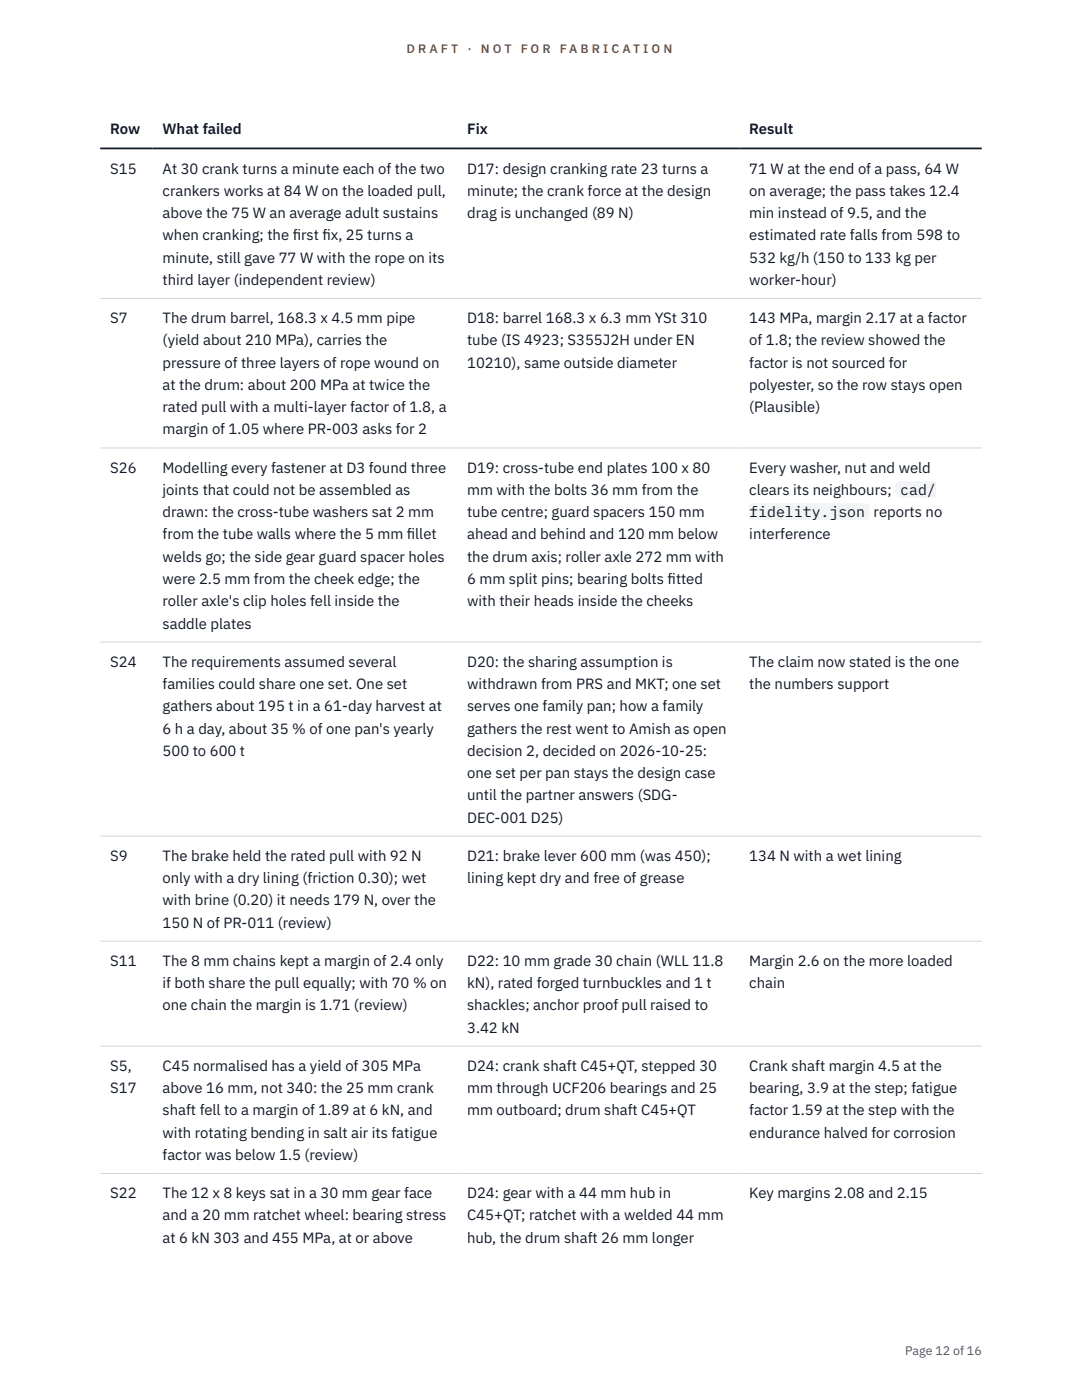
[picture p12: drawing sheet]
<svg xmlns="http://www.w3.org/2000/svg" width="216mm" height="279mm" viewBox="0 0 216 279" stroke-linecap="round" stroke-linejoin="round" font-family="sans-serif">
<defs><g id="words">
<g font-size="3" fill="#111827">
<text x="22" y="26.8">Row</text>
<text x="32.4" y="26.8">What failed</text>
<text x="93.2" y="26.8">Fix</text>
<text x="149.5" y="26.8">Result</text>
<text x="22" y="34.6">S15</text>
<text x="32.4" y="34.6">At 30 crank turns a minute each of the two</text>
<text x="93.2" y="34.6">D17: design cranking rate 23 turns a</text>
<text x="149.5" y="34.6">71 W at the end of a pass, 64 W</text>
<text x="32.4" y="39.1">crankers works at 84 W on the loaded pull,</text>
<text x="93.2" y="39.1">minute; the crank force at the design</text>
<text x="149.5" y="39.1">on average; the pass takes 12.4</text>
<text x="32.4" y="43.5">above the 75 W an average adult sustains</text>
<text x="32.4" y="48">when cranking; the f</text>
<text x="58.4" y="48">irst f</text>
<text x="64.3" y="48">ix, 25 turns a</text>
<text x="93.2" y="43.5">drag is unchanged (89 N)</text>
<text x="149.5" y="43.5">min instead of 9.5, and the</text>
<text x="149.5" y="48">estimated rate falls from 598 to</text>
<text x="32.4" y="52.4">minute, still gave 77 W with the rope on its</text>
<text x="149.5" y="52.4">532 kg/h (150 to 133 kg per</text>
<text x="32.4" y="56.9">third layer (independent review)</text>
<text x="149.5" y="56.9">worker-hour)</text>
<text x="22" y="64.5">S7</text>
<text x="32.4" y="64.5">The drum barrel, 168.3 x 4.5 mm pipe</text>
<text x="93.2" y="64.5">D18: barrel 168.3 x 6.3 mm YSt 310</text>
<text x="149.5" y="64.5">143 MPa, margin 2.17 at a factor</text>
<text x="32.4" y="68.9">(yield about 210 MPa), carries the</text>
<text x="93.2" y="68.9">tube (IS 4923; S355J2H under EN</text>
<text x="149.5" y="68.9">of 1.8; the review showed the</text>
<text x="32.4" y="73.4">pressure of three layers of rope wound on</text>
<text x="32.4" y="77.8">at the drum: about 200 MPa at twice the</text>
<text x="93.2" y="73.4">10210), same outside diameter</text>
<text x="149.5" y="73.4">factor is not sourced for</text>
<text x="149.5" y="77.8">polyester, so the row stays open</text>
<text x="32.4" y="82.3">rated pull with a multi-layer factor of 1.8, a</text>
<text x="149.5" y="82.3">(Plausible)</text>
<text x="32.4" y="86.7">margin of 1.05 where PR-003 asks for 2</text>
<text x="22" y="94.3">S26</text>
<text x="32.4" y="94.3">Modelling every fastener at D3 found three</text>
<text x="93.2" y="94.3">D19: cross-tube end plates 100 x 80</text>
<text x="149.5" y="94.3">Every washer, nut and weld</text>
<text x="32.4" y="98.8">joints that could not be assembled as</text>
<text x="93.2" y="98.8">mm with the bolts 36 mm from the</text>
<text x="149.5" y="98.8">clears its neighbours;</text>
<text x="179.6" y="98.8">cad/</text>
<text x="32.4" y="103.2">drawn: the cross-tube washers sat 2 mm</text>
<text x="32.4" y="107.7">from the tube walls where the 5 mm f</text>
<text x="81.2" y="107.7">illet</text>
<text x="93.2" y="103.2">tube centre; guard spacers 150 mm</text>
<text x="93.2" y="107.7">ahead and behind and 120 mm below</text>
<text x="149.5" y="103.2">fidelity.json</text>
<text x="149.5" y="107.7">interference</text>
<text x="174.3" y="103.2">reports no</text>
<text x="32.4" y="112.1">welds go; the side gear guard spacer holes</text>
<text x="93.2" y="112.1">the drum axis; roller axle 272 mm with</text>
<text x="32.4" y="116.5">were 2.5 mm from the cheek edge; the</text>
<text x="93.2" y="116.5">6 mm split pins; bearing bolts f</text>
<text x="133.2" y="116.5">itted</text>
<text x="32.4" y="121">roller axle's clip holes fell inside the</text>
<text x="32.4" y="125.4">saddle plates</text>
<text x="93.2" y="121">with their heads inside the cheeks</text>
<text x="22" y="133.1">S24</text>
<text x="32.4" y="133.1">The requirements assumed several</text>
<text x="32.4" y="137.5">families could share one set. One set</text>
<text x="93.2" y="133.1">D20: the sharing assumption is</text>
<text x="93.2" y="137.5">withdrawn from PRS and MKT; one set</text>
<text x="149.5" y="133.1">The claim now stated is the one</text>
<text x="149.5" y="137.5">the numbers support</text>
<text x="32.4" y="142">gathers about 195 t in a 61-day harvest at</text>
<text x="93.2" y="142">serves one family pan; how a family</text>
<text x="32.4" y="146.4">6 h a day, about 35 % of one pan's yearly</text>
<text x="93.2" y="146.4">gathers the rest went to Amish as open</text>
<text x="32.4" y="150.8">500 to 600 t</text>
<text x="93.2" y="150.8">decision 2, decided on 2026-10-25:</text>
<text x="93.2" y="155.3">one set per pan stays the design case</text>
<text x="93.2" y="159.7">until the partner answers (SDG-</text>
<text x="93.2" y="164.2">DEC-001 D25)</text>
<text x="22" y="171.8">S9</text>
<text x="32.4" y="171.8">The brake held the rated pull with 92 N</text>
<text x="93.2" y="171.8">D21: brake lever 600 mm (was 450);</text>
<text x="149.5" y="171.8">134 N with a wet lining</text>
<text x="32.4" y="176.2">only with a dry lining (friction 0.30); wet</text>
<text x="93.2" y="176.2">lining kept dry and free of grease</text>
<text x="32.4" y="180.7">with brine (0.20) it needs 179 N, over the</text>
<text x="32.4" y="185.1">150 N of PR-011 (review)</text>
<text x="22" y="192.8">S11</text>
<text x="32.4" y="192.8">The 8 mm chains kept a margin of 2.4 only</text>
<text x="32.4" y="197.2">if both share the pull equally; with 70 % on</text>
<text x="93.2" y="192.8">D22: 10 mm grade 30 chain (WLL 11.8</text>
<text x="93.2" y="197.2">kN), rated forged turnbuckles and 1 t</text>
<text x="149.5" y="192.8">Margin 2.6 on the more loaded</text>
<text x="149.5" y="197.2">chain</text>
<text x="32.4" y="201.6">one chain the margin is 1.71 (review)</text>
<text x="93.2" y="201.6">shackles; anchor proof pull raised to</text>
<text x="93.2" y="206.1">3.42 kN</text>
<text x="22" y="213.7">S5,</text>
<text x="32.4" y="213.7">C45 normalised has a yield of 305 MPa</text>
<text x="93.2" y="213.7">D24: crank shaft C45+QT, stepped 30</text>
<text x="149.5" y="213.7">Crank shaft margin 4.5 at the</text>
<text x="22" y="218.2">S17</text>
<text x="32.4" y="218.2">above 16 mm, not 340: the 25 mm crank</text>
<text x="93.2" y="218.2">mm through UCF206 bearings and 25</text>
<text x="149.5" y="218.2">bearing, 3.9 at the step; fatigue</text>
<text x="32.4" y="222.6">shaft fell to a margin of 1.89 at 6 kN, and</text>
<text x="32.4" y="227">with rotating bending in salt air its fatigue</text>
<text x="93.2" y="222.6">mm outboard; drum shaft C45+QT</text>
<text x="149.5" y="222.6">factor 1.59 at the step with the</text>
<text x="149.5" y="227">endurance halved for corrosion</text>
<text x="32.4" y="231.5">factor was below 1.5 (review)</text>
<text x="22" y="239.1">S22</text>
<text x="32.4" y="239.1">The 12 x 8 keys sat in a 30 mm gear face</text>
<text x="93.2" y="239.1">D24: gear with a 44 mm hub in</text>
<text x="149.5" y="239.1">Key margins 2.08 and 2.15</text>
<text x="32.4" y="243.6">and a 20 mm ratchet wheel: bearing stress</text>
<text x="93.2" y="243.6">C45+QT; ratchet with a welded 44 mm</text>
<text x="32.4" y="248">at 6 kN 303 and 455 MPa, at or above</text>
<text x="93.2" y="248">hub, the drum shaft 26 mm longer</text>
</g>
<g font-size="2.5" fill="#b45309">
<text x="81.1" y="10.5">D R A F T</text>
<text x="93.3" y="10.5">·</text>
<text x="95.9" y="10.5">N O T</text>
<text x="103.9" y="10.5">F O R</text>
<text x="111.7" y="10.5">F A B R I C A T I O N</text>
</g>
<text font-size="2.5" fill="#4b5563" x="180.6" y="270.3">Page 12 of 16</text>
</g></defs>
<path d="M20 59.6h175.9M20 89.4h175.9M20 128.1h175.9M20 166.9h175.9M20 187.8h175.9M20 208.8h175.9M20 234.2h175.9" fill="none" stroke="#d1d5db" stroke-width=".2"/>
<path d="M20 29.6h175.9" fill="none" stroke="#111827" stroke-width=".35"/>
<g fill="#f3f4f6">
<path d="M178.6 96h8.1v3.3h-8.1z"/>
<path d="M149.5 100.4h24.1v3.4h-24.1z"/>
</g>
<use href="#words"/>
</svg>
